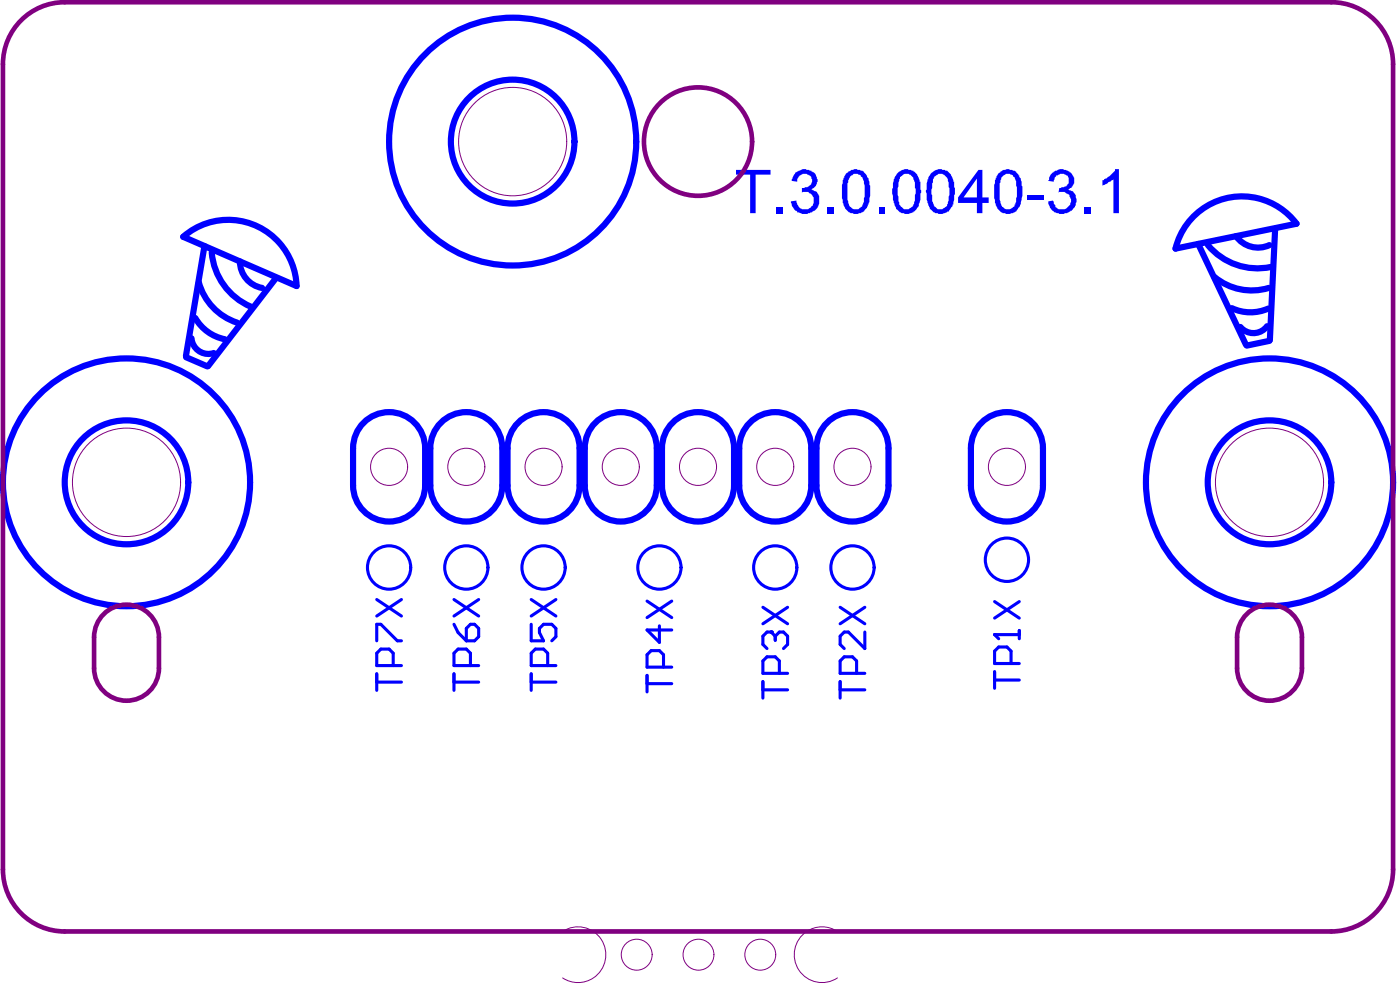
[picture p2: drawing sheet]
<svg xmlns="http://www.w3.org/2000/svg" width="75mm" height="53mm" viewBox="0 0 75 53" stroke-linecap="round" stroke-linejoin="round" font-family="sans-serif">
<g fill="none" stroke="#00f" stroke-width=".33">
<path d="M9.8 12.7l6.1 2.7M10 19.2l1.1 .5M11 13.2l-1 5.9M14.8 14.9l-3.6 4.7M64.3 13.1l2.6 5.4M68.1 18.3l-1.2 .2M68.4 12.3l-.2 6M69.6 12l-6.5 1.3M18.9 24.1v2M22.8 24.1v2M23.1 24.1v2M27 24.1v2"/>
<path d="M27.2 24.1v2M31.1 24.1v2M31.4 24.1v2M35.3 24.1v2M35.5 24.1v2M39.4 24.1v2M39.7 24.1v2M43.5 24.1v2M43.8 24.1v2M47.7 24.1v2M52.1 24.1v2M56 24.1v2"/>
</g>
<g fill="#00f">
<path d="M39.5 9.1h1.9v.3h-.8v2h-.3v-2h-.8z"/>
<path d="M41.7 11.1h.3v.3h-.3z"/>
<path d="M42.7 9.2a.67 .67 0 0 1 .8 0 .67 .67 0 0 1 .3 .8l-.3 .2a.65 .65 0 0 1 .5 .7 .65 .65 0 0 1-.6 .5 .73 .73 0 0 1-.9-.6h.2a.47 .47 0 0 0 .6 .4 .47 .47 0 0 0 .4-.5 .47 .47 0 0 0-.7-.4v-.2a.41 .41 0 0 0 .5-.2 .41 .41 0 0 0 0-.5 .43 .43 0 0 0-.7 .4l-.3-.1z"/>
<path d="M44.4 11.1h.4v.3h-.4z"/>
<path d="M47.2 11.1h.3v.3h-.3z"/>
<path d="M55.1 10.5h.9v.2h-.9z"/>
<path d="M56.6 9.2a.7 .7 0 0 1 .7 0 .7 .7 0 0 1 .4 .6l-.4 .4a.64 .64 0 0 1 .5 .6 .64 .64 0 0 1-.5 .6 .69 .69 0 0 1-1-.6h.2a.47 .47 0 0 0 .5 .4 .47 .47 0 0 0 .4-.5 .47 .47 0 0 0-.6-.4l.1-.2a.41 .41 0 0 0 .5-.5 .41 .41 0 0 0-.7-.2l-.1 .4-.3-.1 .1-.3z"/>
<path d="M58.2 11.1h.3v.3h-.3z"/>
<path d="M59.2 9.7l.4-.2 .2-.4h.3v2.3h-.3v-1.8l-.6 .4z"/>
<path d="M45.7 9.4v.1a2.09 2.09 0 0 0 0 1.6 .44 .44 0 0 0 .5 .1 .44 .44 0 0 0 .2-.6v-.4a.83 .83 0 0 0-.4-.9zM45.5 9.2a.82 .82 0 0 1 .9 .1 .82 .82 0 0 1 .3 .8v.3a.92 .92 0 0 1-.8 1.1 .82 .82 0 0 1-.7-1v-.3a1.38 1.38 0 0 1 .3-1z"/>
<path d="M48.3 9.5l-.1 .8a1.17 1.17 0 0 0 .3 .9 .57 .57 0 0 0 .6-.7v-.2a.94 .94 0 0 0-.4-1zM48.3 9.2a.78 .78 0 0 1 .8 .1 .78 .78 0 0 1 .3 .8v.3a.88 .88 0 0 1-.8 1.1l-.1-.1a.75 .75 0 0 1-.6-.7v-.5a1.35 1.35 0 0 1 .4-1z"/>
<path d="M50.2 9.5l-.2 .8a1.17 1.17 0 0 0 .3 .9 .54 .54 0 0 0 .6-.6l.1-.3a.94 .94 0 0 0-.5-1zM50.1 9.2a.77 .77 0 0 1 .8 .1 .77 .77 0 0 1 .3 .7l.1 .4a.93 .93 0 0 1-.8 1.1 .86 .86 0 0 1-.8-1.1v-.2a1.36 1.36 0 0 1 .4-1z"/>
<path d="M52.4 9.6l-.7 1h.7zM52.5 9.1h.2v1.5h.4v.3h-.4v.5h-.3v-.5h-1v-.3z"/>
<path d="M53.9 9.4l-.1 .1a2.09 2.09 0 0 0 0 1.6 .5 .5 0 0 0 .6 0 .5 .5 0 0 0 .2-.5v-.4a.88 .88 0 0 0-.4-.9zM53.7 9.2a.82 .82 0 0 1 .9 .1 .82 .82 0 0 1 .3 .8v.3a.92 .92 0 0 1-.8 1.1 .82 .82 0 0 1-.7-1v-.3a1.38 1.38 0 0 1 .3-1z"/>
</g>
<g fill="none" stroke="#00f" stroke-width=".17">
<path d="M20.2 34.4v-.9h.2l.9 .9h.2M20.2 36.2v.9M20.2 36.6h1.3M20.2 32.2l1.3 .9M21.1 35.7v-.6l-.2-.3h-.5l-.2 .3v.6h1.3M21.5 32.2l-1.3 .9M24.4 36.6h1.3M24.4 36.2v.9M24.4 33.5l.2 .4 .4 .5M24.4 32.2l1.3 .9M25.2 35.7v-.6l-.2-.3h-.4l-.2 .3v.6h1.3M25.2 33.5h.3l.2 .2v.5l-.2 .2h-.5v-.7z"/>
<path d="M25.7 32.2l-1.3 .9M28.5 36.6h1.3M28.5 33.5v.9h.7l-.2-.5v-.2l.2-.2h.4l.2 .2v.5l-.2 .2M28.5 36.2v.9M28.5 32.2l1.3 .9M29.4 35.7v-.6l-.2-.3h-.5l-.2 .3v.6h1.3M29.8 32.2l-1.3 .9M34.7 36.2v.9M34.7 36.7h1.4M34.7 32.3l1.4 .8M35.4 33.6v.9l-.7-.7h1.4M35.6 35.8v-.7l-.2-.2h-.5l-.2 .2v.7h1.4"/>
<path d="M36.1 32.3l-1.4 .8M40.9 36.6v.9M40.9 37h1.4M40.9 32.6l1.4 .9M41.4 33.9h.1M41.4 33.9h-.2l-.3 .2v.5l.3 .2M41.4 33.9l.2 .2M41.6 34.1l.2-.2h.3l.2 .2v.5l-.2 .2M41.6 34.1v.3M41.8 36.1v-.6l-.2-.2h-.4l-.3 .2v.6h1.4M42.3 32.6l-1.4 .9M45.1 37h1.3"/>
<path d="M45.1 36.6v.9M45.1 32.6l1.3 .9M46 36.1v-.6l-.2-.2h-.5l-.2 .2v.6h1.3M46.4 33.9v.9l-.9-.9h-.2l-.2 .2v.5l.2 .2M46.4 32.6l-1.3 .9M53.4 34.1h.1M53.4 36.1v.8M53.4 36.5h1.3M53.4 34.1l.2 .2M53.4 34.1h1.3M53.4 32.3l1.3 .9M54.3 35.6v-.7l-.3-.2h-.4l-.2 .2v.7h1.3"/>
<path d="M54.7 33.8v.5M54.7 32.3l-1.3 .9"/>
<circle cx="20.9" cy="30.5" r="1.16"/>
<circle cx="25" cy="30.5" r="1.16"/>
<circle cx="29.2" cy="30.5" r="1.16"/>
<circle cx="35.4" cy="30.5" r="1.16"/>
<circle cx="41.6" cy="30.5" r="1.16"/>
<circle cx="45.8" cy="30.5" r="1.16"/>
<circle cx="54" cy="30" r="1.16"/>
</g>
<g fill="none" stroke="#00f" stroke-width=".33">
<path d="M9.8 12.7a3.7 3.7 0 0 1 3.9-.6 3.7 3.7 0 0 1 2.2 3.3M10.3 18.2a.91 .91 0 0 0 1.2 .7M10.5 17.1a2.36 2.36 0 0 0 1.6 1.1M10.7 15.2a3.1 3.1 0 0 0 2 2.1M11.4 13.6a3.5 3.5 0 0 0 2.1 2.9M12.9 14a1.45 1.45 0 0 0 1.2 1.5M64.8 13.2a3.5 3.5 0 0 0 3.4 1.1M65.2 14.9a3.1 3.1 0 0 0 2.9 .6M66.1 16.5a2.36 2.36 0 0 0 2 .1M66.3 12.7a1.45 1.45 0 0 0 1.8 .5M68 17.5a.9 .9 0 0 1-1.4 0M69.6 12a3.7 3.7 0 0 0-3.7-1.4 3.7 3.7 0 0 0-2.8 2.7"/>
<path d="M19 26.1a1.93 1.93 0 0 0 1.9 1.9 1.93 1.93 0 0 0 1.9-1.9M19 24.1a1.93 1.93 0 0 1 1.9-2 1.93 1.93 0 0 1 1.9 2M23.1 26.1a1.93 1.93 0 0 0 1.9 1.9 1.93 1.93 0 0 0 2-1.9M23.1 24.1a1.93 1.93 0 0 1 1.9-2 1.93 1.93 0 0 1 2 2M27.2 26.1a1.93 1.93 0 0 0 2 1.9 1.93 1.93 0 0 0 1.9-1.9M27.2 24.1a1.93 1.93 0 0 1 2-2 1.93 1.93 0 0 1 1.9 2M31.4 26.1a1.93 1.93 0 0 0 1.9 1.9 1.93 1.93 0 0 0 2-1.9M31.4 24.1a1.93 1.93 0 0 1 1.9-2 1.93 1.93 0 0 1 2 2M35.5 26.1a1.93 1.93 0 0 0 2 1.9 1.93 1.93 0 0 0 1.9-1.9M35.5 24.1a1.93 1.93 0 0 1 2-2 1.93 1.93 0 0 1 1.9 2M39.7 26.1a1.93 1.93 0 0 0 1.9 1.9 1.93 1.93 0 0 0 1.9-1.9M39.7 24.1a1.93 1.93 0 0 1 1.9-2 1.93 1.93 0 0 1 1.9 2"/>
<path d="M43.8 26.1a1.93 1.93 0 0 0 2 1.9 1.93 1.93 0 0 0 1.9-1.9M43.8 24.1a1.93 1.93 0 0 1 2-2 1.93 1.93 0 0 1 1.9 2M52.1 24.1a1.93 1.93 0 0 1 1.9-2 1.93 1.93 0 0 1 2 2M52.1 26.1a1.93 1.93 0 0 0 1.9 1.9 1.93 1.93 0 0 0 2-1.9"/>
<circle cx="27.5" cy="7.6" r="6.6"/>
<circle cx="27.5" cy="7.6" r="3.3"/>
<circle cx="6.8" cy="25.9" r="6.6"/>
<circle cx="6.8" cy="25.9" r="3.3"/>
<circle cx="68.1" cy="25.9" r="6.6"/>
<circle cx="68.1" cy="25.9" r="3.3"/>
</g>
<g fill="none" stroke="#800080" stroke-width=".05">
<path d="M.2 32v-28.6a3.3 3.3 0 0 1 3.3-3.3h68a3.3 3.3 0 0 1 3.3 3.3v43.3a3.3 3.3 0 0 1-3.3 3.3h-26.6a1.49 1.49 0 0 0-2.3 1.2 1.49 1.49 0 0 0 2.3 1.3M.2 32.5v14.2a3.3 3.3 0 0 0 3.3 3.3h26.7a1.49 1.49 0 0 1 2.3 1.2 1.49 1.49 0 0 1-2.3 1.3M5.6 33a1.74 1.74 0 0 1 1.9-.4 1.74 1.74 0 0 1 1 1.6v1.7a1.74 1.74 0 0 1-1.7 1.7 1.74 1.74 0 0 1-1.8-1.7l.1-2.2zM66.9 33a1.74 1.74 0 0 1 1.9-.4 1.74 1.74 0 0 1 1.1 1.6v1.7a1.74 1.74 0 0 1-1.8 1.7 1.74 1.74 0 0 1-1.7-1.7l.1-2.2z"/>
<circle cx="27.5" cy="7.6" r="2.91"/>
<circle cx="37.5" cy="7.6" r="2.91"/>
<circle cx="6.8" cy="25.9" r="2.91"/>
<circle cx="20.9" cy="25.1" r="1"/>
<circle cx="25" cy="25.1" r="1"/>
<circle cx="29.2" cy="25.1" r="1"/>
<circle cx="33.3" cy="25.1" r="1"/>
<circle cx="37.5" cy="25.1" r="1"/>
<circle cx="41.6" cy="25.1" r="1"/>
<circle cx="45.8" cy="25.1" r="1"/>
<circle cx="54" cy="25.1" r="1"/>
<circle cx="68.1" cy="25.9" r="2.91"/>
<circle cx="34.2" cy="51.2" r=".83"/>
<circle cx="37.5" cy="51.2" r=".83"/>
<circle cx="40.8" cy="51.2" r=".83"/>
</g>
<g fill="none" stroke="#800080" stroke-width=".25">
<path d="M1.1 1.1a3.3 3.3 0 0 1 2.4-1h68a3.3 3.3 0 0 1 3.3 3.3v43.3a3.3 3.3 0 0 1-3.3 3.3h-68a3.3 3.3 0 0 1-3.3-3.3v-43.3a3.3 3.3 0 0 1 .9-2.3zM5.6 33a1.74 1.74 0 0 1 1.9-.4 1.74 1.74 0 0 1 1 1.6v1.7a1.74 1.74 0 0 1-1.7 1.7 1.74 1.74 0 0 1-1.8-1.7l.1-2.2zM66.9 33a1.74 1.74 0 0 1 1.9-.4 1.74 1.74 0 0 1 1.1 1.6v1.7a1.74 1.74 0 0 1-1.8 1.7 1.74 1.74 0 0 1-1.7-1.7l.1-2.2z"/>
<circle cx="37.5" cy="7.6" r="2.91"/>
</g>
</svg>
